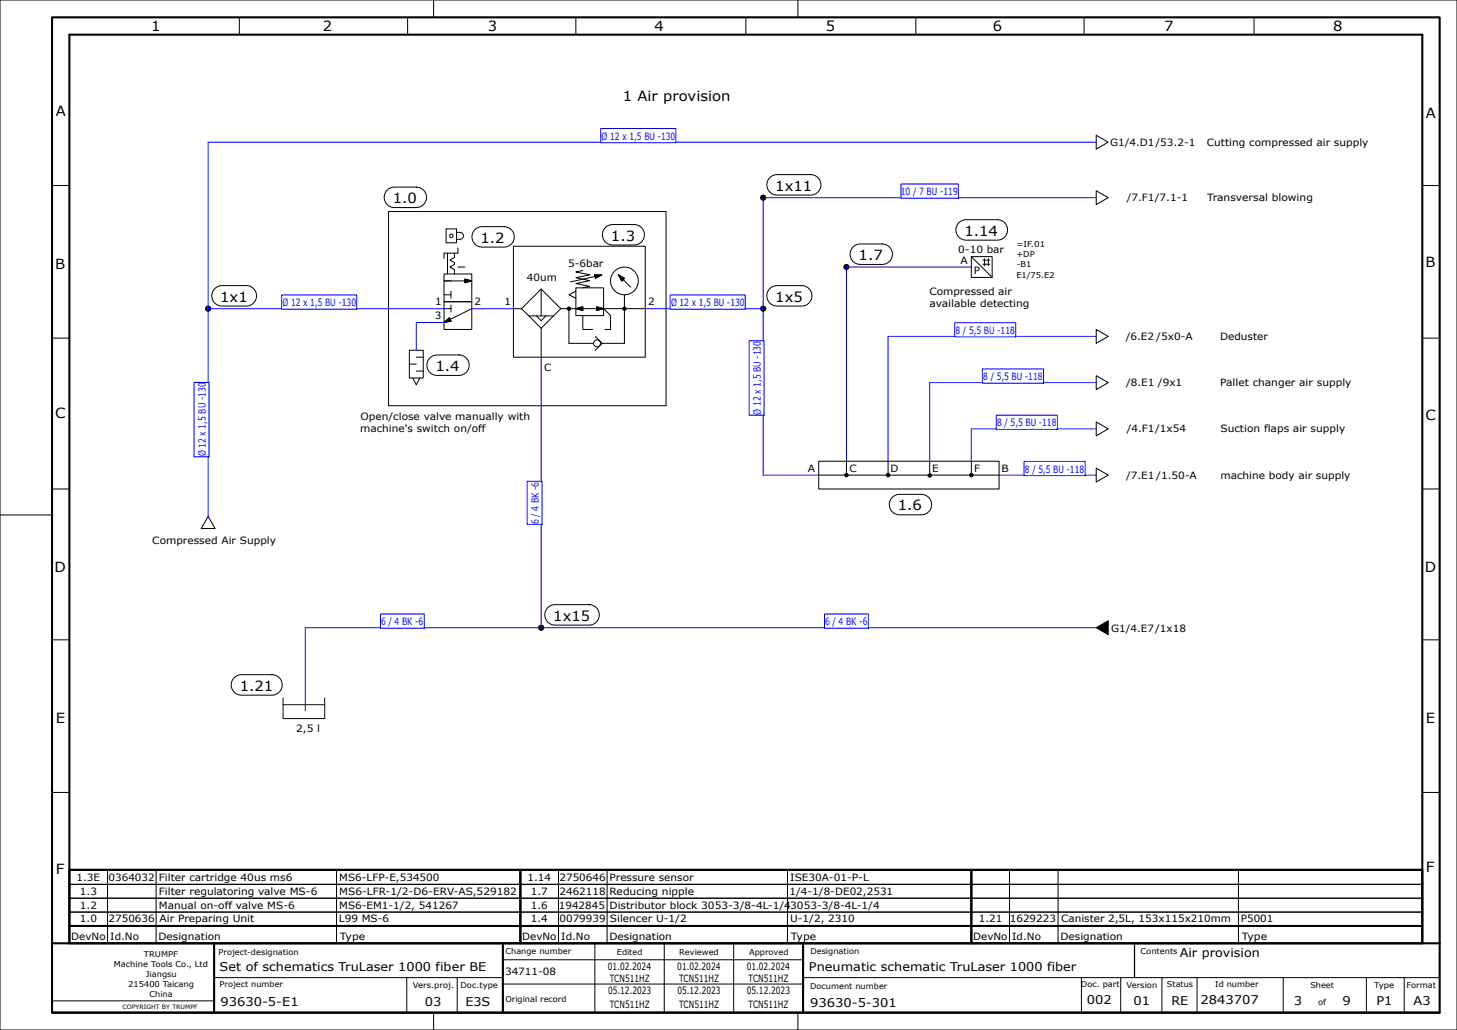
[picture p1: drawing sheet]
<svg xmlns="http://www.w3.org/2000/svg" width="420mm" height="297mm" viewBox="0 0 420 297" stroke-linecap="round" stroke-linejoin="round" font-family="sans-serif">
<defs><g id="words">
<g font-size="4">
<text x="43.6" y="9">1</text>
<text x="93.1" y="9">2</text>
<text x="140.7" y="9">3</text>
<text x="188.7" y="9">4</text>
<text x="238.1" y="9">5</text>
<text x="286.2" y="9">6</text>
<text x="335.6" y="9">7</text>
<text x="384.3" y="9">8</text>
<text x="179.5" y="29">1 Air provision</text>
<text x="16.1" y="33.5">A</text>
<text x="411" y="34">A</text>
<text x="113.2" y="58.6">1.0</text>
<text x="223.5" y="55">1x11</text>
<text x="138.5" y="70">1.2</text>
<text x="176.1" y="69.4">1.3</text>
<text x="278" y="68">1.14</text>
<text x="15.9" y="77.5">B</text>
<text x="247.5" y="75">1.7</text>
<text x="410.9" y="77">B</text>
<text x="63.5" y="87">1x1</text>
<text x="223.5" y="87">1x5</text>
<text x="125.5" y="107">1.4</text>
<text x="16" y="120.5">C</text>
<text x="411" y="121">C</text>
<text x="258.8" y="147.2">1.6</text>
<text x="15.8" y="165">D</text>
<text x="410.7" y="165">D</text>
<text x="159.5" y="179">1x15</text>
<text x="69.1" y="199.2">1.21</text>
<text x="16.1" y="208.5">E</text>
<text x="411" y="208.5">E</text>
<text x="411" y="251.5">F</text>
<text x="16.1" y="252">F</text>
</g>
<g font-size="3.5">
<text x="340.1" y="275.9">Air provision</text>
<text x="63.3" y="280">Set of schematics TruLaser 1000 fiber BE</text>
<text x="233.2" y="280">Pneumatic schematic TruLaser 1000 fiber</text>
<text x="63.6" y="290">93630-5-E1</text>
<text x="122.4" y="290">03</text>
<text x="134.2" y="290">E3S</text>
<text x="233.5" y="290.2">93630-5-301</text>
<text x="313.3" y="289.6">002</text>
<text x="326.8" y="289.8">01</text>
<text x="337.7" y="289.7">RE</text>
<text x="346" y="289.6">2843707</text>
<text x="373" y="289.9">3</text>
<text x="387" y="289.9">9</text>
<text x="396.8" y="289.9">P1</text>
<text x="407.5" y="289.9">A3</text>
</g>
<g font-size="2.9" fill="#00f">
<text x="173.4" y="40.3">Ø 12 x 1,5 BU -130</text>
<text x="259.7" y="56.3">10 / 7 BU -119</text>
<text x="81.4" y="88.3">Ø 12 x 1,5 BU -130</text>
<text x="193.4" y="88.3">Ø 12 x 1,5 BU -130</text>
<text x="275.5" y="96.3">8 / 5,5 BU -118</text>
<text x="283.5" y="109.6">8 / 5,5 BU -118</text>
<text x="219.3" y="119.6" transform="rotate(-90 219.3 119.6)">Ø 12 x 1,5 BU -130</text>
<text x="287.5" y="123">8 / 5,5 BU -118</text>
<text x="59.3" y="131.6" transform="rotate(-90 59.3 131.6)">Ø 12 x 1,5 BU -130</text>
<text x="295.5" y="136.3">8 / 5,5 BU -118</text>
<text x="155.3" y="151.2" transform="rotate(-90 155.3 151.2)">6 / 4 BK -6</text>
<text x="109.8" y="180.3">6 / 4 BK -6</text>
<text x="237.8" y="180.3">6 / 4 BK -6</text>
</g>
<g font-size="2.9">
<text x="320" y="42">G1/4.D1/53.2-1</text>
<text x="347.9" y="42">Cutting compressed air supply</text>
<text x="324.8" y="58">/7.F1/7.1-1</text>
<text x="348" y="58">Transversal blowing</text>
<text x="163.7" y="77">5-6bar</text>
<text x="276.3" y="73">0-10 bar</text>
<text x="276.9" y="76">A</text>
<text x="151.9" y="81">40um</text>
<text x="280.7" y="79">P</text>
<text x="125.4" y="88">1</text>
<text x="136.8" y="88">2</text>
<text x="145.4" y="88">1</text>
<text x="186.8" y="88">2</text>
<text x="267.9" y="85">Compressed air</text>
<text x="267.9" y="88.6">available detecting</text>
<text x="125.3" y="92">3</text>
<text x="324.5" y="98">/6.E2 /5x0-A</text>
<text x="351.7" y="98">Deduster</text>
<text x="156.9" y="107">C</text>
<text x="324.6" y="111.3">/8.E1 /9x1</text>
<text x="351.7" y="111.3">Pallet changer air supply</text>
<text x="103.8" y="124.6">machine's switch on/off</text>
<text x="103.9" y="121">Open/close valve manually with</text>
<text x="324.8" y="124.7">/4.F1/1x54</text>
<text x="351.8" y="124.7">Suction flaps air supply</text>
<text x="232.9" y="136">A</text>
<text x="244.9" y="136">C</text>
<text x="256.7" y="136">D</text>
<text x="268.7" y="136">E</text>
<text x="280.8" y="136">F</text>
<text x="288.7" y="136">B</text>
<text x="324.6" y="138">/7.E1 /1.50-A</text>
<text x="351.8" y="138">machine body air supply</text>
<text x="43.9" y="157">Compressed Air Supply</text>
<text x="320.3" y="182.1">G1/4.E7/1x18</text>
<text x="85.4" y="211.2">2,5 l</text>
<text x="22" y="254">1.3E</text>
<text x="31.3" y="254">0364032</text>
<text x="45.8" y="254">Filter cartridge 40us ms6</text>
<text x="97.8" y="254">MS6-LFP-E,534500</text>
<text x="152.1" y="254">1.14</text>
<text x="161.3" y="254">2750646</text>
<text x="175.7" y="254">Pressure sensor</text>
<text x="227.8" y="254">ISE30A-01-P-L</text>
<text x="23.1" y="258">1.3</text>
<text x="23.1" y="262">1.2</text>
<text x="45.8" y="258">Filter regulatoring valve MS-6</text>
<text x="45.8" y="262">Manual on-off valve MS-6</text>
<text x="97.8" y="258">MS6-LFR-1/2-D6-ERV-AS,529182</text>
<text x="97.8" y="262">MS6-EM1-1/2, 541267</text>
<text x="153" y="262">1.6</text>
<text x="153" y="258">1.7</text>
<text x="161.1" y="262">1942845</text>
<text x="161.3" y="258">2462118</text>
<text x="175.7" y="262">Distributor block 3053-3/8-4L-1/43053-3/8-4L-1/4</text>
<text x="175.7" y="258">Reducing nipple</text>
<text x="227.6" y="258">1/4-1/8-DE02,2531</text>
<text x="23.1" y="266">1.0</text>
<text x="31.3" y="266">2750636</text>
<text x="46" y="266">Air Preparing Unit</text>
<text x="97.7" y="266">L99 MS-6</text>
<text x="153" y="266">1.4</text>
<text x="161.3" y="266">0079939</text>
<text x="175.8" y="266">Silencer U-1/2</text>
<text x="227.8" y="266">U-1/2, 2310</text>
<text x="282.1" y="266">1.21</text>
<text x="291.1" y="266">1629223</text>
<text x="305.9" y="266">Canister 2,5L, 153x115x210mm</text>
<text x="357.7" y="266">P5001</text>
<text x="20.6" y="271">DevNo</text>
<text x="31.8" y="271">Id.No</text>
<text x="45.7" y="271">Designation</text>
<text x="98" y="271">Type</text>
<text x="150.6" y="271">DevNo</text>
<text x="161.8" y="271">Id.No</text>
<text x="175.7" y="271">Designation</text>
<text x="228" y="271">Type</text>
<text x="280.6" y="271">DevNo</text>
<text x="291.8" y="271">Id.No</text>
<text x="305.7" y="271">Designation</text>
<text x="358" y="271">Type</text>
<text x="145.6" y="281">34711-08</text>
<text x="175.2" y="279.8">01.02.2024</text>
<text x="195.2" y="279.8">01.02.2024</text>
<text x="215.2" y="279.8">01.02.2024</text>
<text x="175.3" y="286.8">05.12.2023</text>
<text x="175.8" y="283.3">TCN511HZ</text>
<text x="195.3" y="286.8">05.12.2023</text>
<text x="195.8" y="283.3">TCN511HZ</text>
<text x="215.3" y="286.8">05.12.2023</text>
<text x="215.8" y="283.3">TCN511HZ</text>
<text x="175.8" y="290.8">TCN511HZ</text>
<text x="195.8" y="290.8">TCN511HZ</text>
<text x="215.8" y="290.8">TCN511HZ</text>
</g>
<g font-size="2.3">
<text x="293" y="71.1">=IF.01</text>
<text x="293" y="74.1">+DP</text>
<text x="293.1" y="77.1">-B1</text>
<text x="293" y="80.1">E1/75.E2</text>
<text x="41.5" y="275.8">TRUMPF</text>
<text x="63" y="275.4">Project-designation</text>
<text x="145.7" y="275">Change number</text>
<text x="177.8" y="275.3">Edited</text>
<text x="195.8" y="275.3">Reviewed</text>
<text x="215.9" y="275.3">Approved</text>
<text x="233.6" y="275.1">Designation</text>
<text x="328.8" y="275">Contents</text>
<text x="32.8" y="278.8">Machine Tools Co., Ltd</text>
<text x="42.1" y="281.7">Jiangsu</text>
<text x="37" y="284.6">215400 Taicang</text>
<text x="43.1" y="287.5">China</text>
<text x="63.3" y="284.7">Project number</text>
<text x="119" y="285">Vers.proj.</text>
<text x="132.7" y="285">Doc.type</text>
<text x="233.5" y="285.2">Document number</text>
<text x="311.6" y="284.7">Doc. part</text>
<text x="324.7" y="284.8">Version</text>
<text x="336.4" y="284.7">Status</text>
<text x="350.3" y="284.7">Id number</text>
<text x="377.8" y="284.9">Sheet</text>
<text x="396.1" y="284.9">Type</text>
<text x="405.5" y="284.9">Format</text>
<text x="145.7" y="289">Original record</text>
<text x="379.9" y="289.9">of</text>
</g>
<text font-size="1.7" x="35.3" y="290.8">COPYRIGHT BY TRUMPF</text>
</g></defs>
<g fill="none" stroke="#000" stroke-width=".6">
<path d="M15 5h400v287h-400zM20 250.8h390M150 251v16M280 251v16M15 272h400M20 267h130v5h-130zM20 272v-262h390v262M61.7 272.2v19.8M145 272v19.8M150 267h130v5h-130zM231.5 272.2v19.7M280 267h130v5h-130z"/>
<path d="M15 292h400"/>
</g>
<g fill="none" stroke="#000" stroke-width=".29">
<path d="M0 0h420v297h-420zM69 5v5M117.5 5v5M125 0v5M166 5v5M215 5v5M230 0v5M264 5v5M312.5 5v5M361.5 5v5M316 39l3.5 2-3.5 2zM15 53.5h5"/>
<path d="M316 55l3.5 2-3.5 2zM410 53.5h5M112 61h80v56h-80zM128 79h8v8h-8zM128.6 66h3v4h-3zM129 73v6M131 73v1.3l-1.3 .7 1.3 .8v.5l-1.3 .7 1.3 .8v1.2M131.6 67h1a1 1 0 0 1 1 1 1 1 0 0 1-1 1h-1M132 77h2M132 71.5v1.5h-4v1.5M148 71h38v32h-38zM168 78l-2 .4 4 .9-4 .8 4 .8-4 .9 4 .8-2 .4"/>
<path d="M171.4 79.2l2.1 .1-1.9 .9zM171.5 79.7l-7 1.6M178.2 79.2l1.8 1.1-.7 .7zM280 74h6v6h-6zM280 74l6 6M283.3 75h2M283.3 76.2h2M283.8 74.6v2M284.9 74.6v2M15 97.5h5M128 87h8v8h-8zM128 89h2"/>
<path d="M128 81h6M128 93l1.5-1.4 .5 1zM128 85h2M130 84v2M130 88v2M134 80.5l2 .5-2 .5zM136 89l-6.2 3.1M148 89h2.4M150.3 89l5.7-5.7 5.7 5.7-5.7 5.7zM152.5 91.1h7M154.6 91.1l1.4 1.4 1.4-1.4M156 94.7v8.3"/>
<path d="M161.7 89h24.3M164 89v10h7M166 83h8v8h-8zM166 89l2-.5v1zM166 84l-2 1 2 1M171.6 97l2 2M172 88.5l2 .5-2 .5zM173.6 99l-2 2M179.6 80.6l2.2 2.2M180 85v14h-6.4M316 95l3.5 2-3.5 2zM410 97.5h5"/>
<path d="M118 101h4v8h-4zM118 105h2M119 109l1 2 1-2M120 103h2M120 107h2M316 108.3l3.5 2-3.5 2zM236 133h52v8h-52zM236 137h52M244 133v4M256 133v4M268 133v4M280 133v4"/>
<path d="M316 121.7l3.5 2-3.5 2zM316 135l3.5 2-3.5 2zM0 148.5h15M15 141h5M60 148.9l2 3.5h-4zM410 141h5M15 184.5h5M410 184.5h5M15 228.5h5M410 228.5h5M20 255h390M20 251h390"/>
<path d="M20 259h390M31 251v21M45 251v16M97 251v21M161 251v21M175 251v16M227 251v21M291 251v21M305 251v16M357 251v21M20 267h390M20 263h390"/>
<path d="M45 267.2v4.8M144.8 276.8h86.7M171.5 272v20M175 267.2v4.8M191.5 272v20M211.5 272v20M305 267.2v4.8M327 271.8v10M327.1 271.8v10M14.9 288.6h46.6M61.7 281.9h83.1M117.3 281.9v10"/>
<path d="M125 292v5M131.8 281.9v10.1M144.8 283.8h86.7M230 292v5M231.3 281.9h183.6M311.7 281.9v10M323.1 282v10M334.9 282v10M345.1 281.9v10.1M369.9 281.9v9.8M393.9 281.9v10M404.8 281.9v10"/>
<circle cx="130.1" cy="68" r=".5"/>
<circle cx="172.1" cy="99" r="1"/>
<circle cx="180" cy="81" r="4"/>
</g>
<g fill="#000" stroke="#000" stroke-width=".29">
<path d="M128 93l1.5-1.4 .5 1zM134 80.5l2 .5-2 .5zM316 181l3.5-2v4z"/>
<path d="M178.2 79.2l1.8 1.1-.7 .7z" fill-rule="evenodd"/>
<path d="M166 89l2-.5v1z" fill-rule="evenodd"/>
<path d="M171.4 79.2l2.1 .1-1.9 .9z" fill-rule="evenodd"/>
<path d="M172 88.5l2 .5-2 .5z" fill-rule="evenodd"/>
<circle cx="220" cy="57" r=".75"/>
<circle cx="244" cy="77" r=".75"/>
<circle cx="60" cy="89" r=".75"/>
<circle cx="164" cy="89" r=".5"/>
<circle cx="180" cy="89" r=".5"/>
<circle cx="220" cy="89" r=".75"/>
<circle cx="244" cy="137" r=".5"/>
<circle cx="256" cy="137" r=".5"/>
<circle cx="268" cy="137.1" r=".5"/>
<circle cx="280" cy="137" r=".5"/>
<circle cx="156" cy="181" r=".75"/>
</g>
<g fill="none" stroke="#00f" stroke-width=".29">
<path d="M316 41h-256v108M316 57h-96v80h16M280 77h-36v56M60 89h68M128 93h-8v8M136 89h12M186 89h34M316 97h-60v36M156 103v78M316 110.3h-48v22.7M288 137h28M316 123.7h-36v9.3"/>
<path d="M316.1 181h-228.1v24"/>
</g>
<path d="M156 91v-7.6M174 89l2 2v4h-8v-4" fill="none" stroke="#000" stroke-width=".29" stroke-dasharray="8.5 3.5"/>
<g fill="#fff" stroke="#000" stroke-width=".29">
<path d="M62.2 83l1.1-.6 .7-.1h7a2.95 2.95 0 0 1 2.9 3 2.95 2.95 0 0 1-2.9 3h-7a2.95 2.95 0 0 1-2.8-2 2.95 2.95 0 0 1 1-3.3z" fill-rule="evenodd"/>
<path d="M174.3 65.9a2.94 2.94 0 0 1 2.3-1.1h6.2a2.95 2.95 0 0 1 2.9 2.9 2.95 2.95 0 0 1-2.9 3h-6.2a2.95 2.95 0 0 1-2.7-1.7 2.95 2.95 0 0 1 .4-3.1z" fill-rule="evenodd"/>
<path d="M222.2 83l1.1-.6 .7-.1h7.1a2.95 2.95 0 0 1 3 3 2.95 2.95 0 0 1-3 3h-7.1a2.95 2.95 0 0 1-2.8-2 2.95 2.95 0 0 1 1-3.3z" fill-rule="evenodd"/>
<path d="M221.7 51.5a2.94 2.94 0 0 1 2.3-1.1h9.7a2.95 2.95 0 0 1 3 2.9 2.95 2.95 0 0 1-3 3h-9.7a2.95 2.95 0 0 1-2.7-1.7 2.95 2.95 0 0 1 .4-3.1z" fill-rule="evenodd"/>
<path d="M158.2 175l1.1-.6h.7h9.8a2.95 2.95 0 0 1 2.9 2.9 2.95 2.95 0 0 1-2.9 3h-9.8a2.95 2.95 0 0 1-2.8-2 2.95 2.95 0 0 1 1-3.3z" fill-rule="evenodd"/>
<path d="M276.7 64l1.1-.6h.7h9a2.95 2.95 0 0 1 3 2.9 2.95 2.95 0 0 1-3 2.9h-9a2.95 2.95 0 0 1-2.8-1.9 2.95 2.95 0 0 1 1-3.3z" fill-rule="evenodd"/>
<path d="M245.7 71.5a2.94 2.94 0 0 1 2.3-1.1h6.3a2.95 2.95 0 0 1 3 2.9 2.95 2.95 0 0 1-3 3h-6.3a2.95 2.95 0 0 1-2.7-1.7 2.95 2.95 0 0 1 .4-3.1z" fill-rule="evenodd"/>
<path d="M257 143.7a2.94 2.94 0 0 1 2.3-1.1h6.3a2.95 2.95 0 0 1 2.9 2.9 2.95 2.95 0 0 1-2.9 2.9h-6.3a2.95 2.95 0 0 1-2.7-1.6 2.95 2.95 0 0 1 .4-3.1z" fill-rule="evenodd"/>
<path d="M137.2 66l1.1-.6 .7-.1h6.3a2.95 2.95 0 0 1 2.9 3 2.95 2.95 0 0 1-2.9 3h-6.3a2.95 2.95 0 0 1-2.8-2 2.95 2.95 0 0 1 1-3.3z" fill-rule="evenodd"/>
<path d="M123.7 103.5a2.94 2.94 0 0 1 2.3-1.1h6.3a2.95 2.95 0 0 1 3 2.9 2.95 2.95 0 0 1-3 3h-6.3a2.95 2.95 0 0 1-2.7-1.7 2.95 2.95 0 0 1 .4-3.1z" fill-rule="evenodd"/>
<path d="M111.9 54.6l1.1-.6 .7-.1h6.3a2.95 2.95 0 0 1 3 3 2.95 2.95 0 0 1-3 3h-6.3a2.95 2.95 0 0 1-2.8-2 2.95 2.95 0 0 1 1-3.3z" fill-rule="evenodd"/>
</g>
<g fill="#fff" stroke="#00f" stroke-width=".29">
<path d="M151.9 138.8h4.4v12.4h-4.4z" fill-rule="evenodd"/>
<path d="M237.7 177.1h12.6v4h-12.6z" fill-rule="evenodd"/>
<path d="M55.9 110.3h4.4v21.4h-4.4z" fill-rule="evenodd"/>
<path d="M173.2 37.1h21.6v4.1h-21.6z" fill-rule="evenodd"/>
<path d="M193.2 85.1h21.6v4.1h-21.6z" fill-rule="evenodd"/>
<path d="M215.9 98.3h4.4v21.4h-4.4z" fill-rule="evenodd"/>
<path d="M259.7 53.1h16.6v4h-16.6z" fill-rule="evenodd"/>
<path d="M275.2 93.1h17.6v4.1h-17.6z" fill-rule="evenodd"/>
<path d="M287.2 119.7h17.6v4.1h-17.6z" fill-rule="evenodd"/>
<path d="M295.2 133.1h17.6v4.1h-17.6z" fill-rule="evenodd"/>
<path d="M283.2 106.4h17.6v4.1h-17.6z" fill-rule="evenodd"/>
<path d="M109.7 177.1h12.6v4h-12.6z" fill-rule="evenodd"/>
<path d="M81.2 85.1h21.6v4.1h-21.6z" fill-rule="evenodd"/>
</g>
<path d="M81.6 201.2v6h12v-6M81.6 203.2h12" fill="none" stroke="#240000" stroke-width=".29"/>
<path d="M67.3 195.7a2.94 2.94 0 0 1 2.3-1.1h8.8a2.95 2.95 0 0 1 2.9 2.9 2.95 2.95 0 0 1-2.9 3h-8.8a2.95 2.95 0 0 1-2.7-1.7 2.95 2.95 0 0 1 .4-3.1z" fill-rule="evenodd" fill="#fff" stroke="#000" stroke-width=".29"/>
<use href="#words"/>
</svg>
